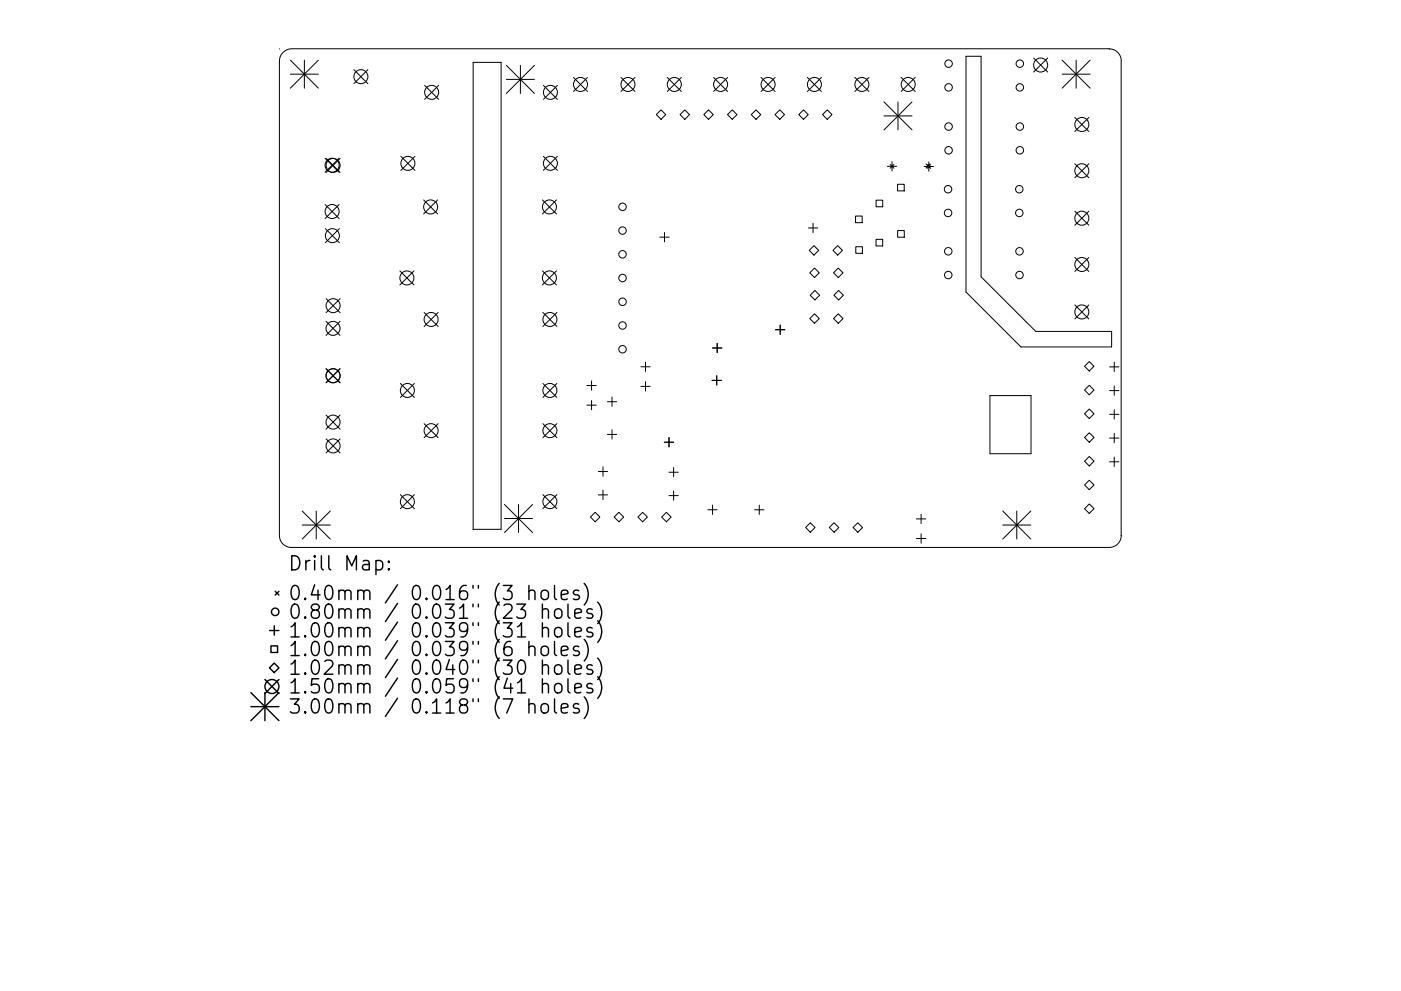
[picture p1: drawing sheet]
<svg xmlns="http://www.w3.org/2000/svg" width="297mm" height="210mm" viewBox="0 0 297 210" stroke-linecap="round" stroke-linejoin="round" font-family="sans-serif">
<defs><g id="words">
<g font-size="4.2">
<text x="61.1" y="121.1">Drill Map:</text>
<text x="61.1" y="127.4">0.40mm / 0.016&quot; (3 holes)</text>
<text x="61.1" y="131.3">0.80mm / 0.031&quot; (23 holes)</text>
<text x="61.1" y="135.3">1.00mm / 0.039&quot; (31 holes)</text>
<text x="61.1" y="139.2">1.00mm / 0.039&quot; (6 holes)</text>
<text x="61.1" y="143.2">1.02mm / 0.040&quot; (30 holes)</text>
<text x="61.1" y="147.2">1.50mm / 0.059&quot; (41 holes)</text>
<text x="61.1" y="151.4">3.00mm / 0.118&quot; (7 holes)</text>
</g>
</g></defs>
<g fill="none" stroke="#000" stroke-width=".21">
<path d="M59.2 13h.1M59.2 13v100.6M59.2 10.4h.1M61.6 12.8l5.9 5.9M61.6 15.7h5.9M61.8 10.4a2.62 2.62 0 0 0-2.6 2.6M61.9 10.3l173.3 .1a2.54 2.54 0 0 1 2.5 2.5M64.5 12.8v5.9M67.5 12.8l-5.9 5.9M75 14.8l3 2.9M78 14.8l-3 2.9M90 18.1l3 3"/>
<path d="M93 18.1l-3 3M107.4 13.9l5.9 5.9M107.4 16.8h5.9M110.3 13.9v5.9M113.3 13.9l-5.9 5.9M115.2 18.1l3 3M118.2 18.1l-3 3M121.6 16.4l3 3M124.6 16.4l-3 3M131.7 16.4l2.9 3M134.6 16.4l-2.9 3M141.5 16.4l3 3"/>
<path d="M144.5 16.4l-3 3M151.3 16.4l3 3M154.3 16.4l-3 3M161.4 16.4l2.9 3M164.3 16.4l-2.9 3M171.2 16.4l3 3M174.2 16.4l-3 3M181.3 16.4l2.9 3M184.2 16.4l-2.9 3M191.1 16.4l2.9 3M194 16.4l-2.9 3M219.2 12.3l2.9 3"/>
<path d="M222.1 12.3l-2.9 3M225.2 15.7h5.9M225.2 12.8l5.9 5.9M228.2 12.8v5.9M231.1 12.8l-5.9 5.9M237.7 12.9l.1 100.7M68.9 33.6l3 2.9M69.1 33.6l3 3M71.9 33.6l-3 2.9M72.1 33.6l-3 3M85 33.2l3 2.9M88 33.2l-3 2.9"/>
<path d="M115.2 33.2l3 2.9M118.2 33.2l-3 2.9M140.2 23.3l1 1-1 1-1.1-1zM145.2 23.3l1 1-1 1-1-1zM150.2 23.3l1 1-1 1-1-1zM154.3 24.3l1-1 1 1-1 1zM159.3 24.3l1-1 1 1-1 1zM164.3 24.3l1-1 1 1-1 1zM169.4 24.3l1-1 1 1-1 1zM175.4 23.3l1 1-1 1-1-1zM187.4 21.6l6 6M187.4 24.6h6"/>
<path d="M188.1 35.3h2M188.7 34.9l.8 .8M189.1 34.3v2M189.5 34.9l-.8 .8M190.3 39.1h1.4v1.4h-1.4zM190.4 21.6v6M193.4 21.6l-6 6M195.9 35.3h2M196.4 34.8l.9 .9M196.9 34.3v2M197.2 34.8l-.8 .8M197.3 34.9l-.8 .8"/>
<path d="M227.9 24.9l3 3M227.9 34.7l3 3M230.9 24.9l-3 3M230.9 34.7l-3 3M68.9 43.4l3 3M69 48.5l3 3M71.9 43.4l-3 3M72 48.5l-3 3M84.8 57.5l3 3M87.8 57.5l-3 3M89.8 42.4l3 3M92.8 42.4l-3 3"/>
<path d="M115 57.5l3 3M115 42.4l3 3M118 57.5l-3 3M118 42.4l-3 3M139.9 50.3h2M140.9 49.3v2M171.4 48.4h2M171.6 53.1l1-1 1 1-1 1zM172.4 47.4v2M172.7 56.9l1 1-1 1-1-1zM176.6 53.1l1-1 1 1-1 1zM177.7 56.9l1 1-1 1-1-1z"/>
<path d="M181.4 45.8h1.4v1.4h-1.4zM181.4 52.3h1.4v1.4h-1.4zM185.7 50.8h1.4v1.4h-1.4zM185.7 42.5h1.5v1.4h-1.5zM190.3 48.9h1.4v1.4h-1.4zM227.9 44.8l3 3M227.9 54.6l3 3M230.9 44.8l-3 3M230.9 54.6l-3 3M69.1 68.2l3 3M69.1 78.2l3 3M69.1 63.4l3 2.9"/>
<path d="M72.1 68.2l-3 3M72.1 78.2l-3 3M72.1 63.4l-3 2.9M89.9 66.3l3 3M92.9 66.3l-3 3M115.1 66.3l3 3M118.1 66.3l-3 3M135.9 77.8h2M136.9 76.8v2M152 79.7v2M152.1 72.8l-.1 2M153.1 73.8h-2"/>
<path d="M164.4 70h2M165.4 69v1.9M172.7 66.6l1 1-1 1-1-1zM172.8 61.6l1 1-1 1-1-1zM177.7 66.6l1 1-1 1-1-1zM177.8 61.6l1 1-1 1-1-1zM227.9 64.7l3 3M230.9 64.7l-3 3M230.9 76.7l1.1 1-1.1 1-1-1zM235.3 77.8h1.9M235.7 73.5h.1M235.7 73.4v-3.1h-16.1l-11.6-11.6v-46.8h-3.2v50.1l11.7 11.6h19.2v-.1"/>
<path d="M236.2 76.8v2M69.1 88.1l3 2.9M69.1 93.1l3 3M72.1 88.1l-3 2.9M72.1 93.1l-3 3M84.9 81.4l3 2.9M87.9 81.4l-3 2.9M89.9 89.9l3 3M92.9 89.9l-3 3M115.1 81.4l3 2.9M115.1 89.9l3 3M118.1 81.4l-3 2.9"/>
<path d="M118.1 89.9l-3 3M124.4 81.8h2M124.4 86h2M125.4 80.8v2M125.4 85v2M127.8 99.1v1.9M128.8 85.2h2M128.8 92.2h2M129.8 84.2v2M129.8 91.2v2M135.9 82h2M136.9 81v2"/>
<path d="M141.9 92.8l-.1 2M142.8 99.2v2M142.8 93.8h-2M151 80.7h2M209.9 96.3v-12.4h8.7v12.4h-8.7M230.9 81.7l1.1 1.1-1.1 1-1-1zM230.9 86.8l1.1 1-1.1 1-1-1zM230.9 91.8l1.1 1-1.1 1-1-1zM230.9 96.9l1.1 1-1.1 1-1-1zM235.3 82.9h1.9M235.3 87.9h1.9M235.3 92.9h1.9"/>
<path d="M235.3 98h1.9M236.2 81.9v2M236.2 86.9v2M236.2 92v1.9M236.2 97v2M59.2 113.6a2.52 2.52 0 0 0 2.6 2.5M61.8 116.1v.1M64.1 108.4l5.9 6M64.1 111.4h5.9M67 108.4v6M70 108.4l-5.9 6M84.9 104.9l3 3"/>
<path d="M87.9 104.9l-3 3M100.3 112.3h5.9v-99.1h-5.9v99.1M107 107l5.9 6M107 110h5.9M109.9 107v6M112.9 107l-5.9 6M115.1 104.9l3 3M118.1 104.9l-3 3M125.2 109.7l1-1 1 1-1 1zM126.9 100h1.9M126.9 105h1.9M127.8 104v2"/>
<path d="M130.2 109.7l1-1 1 1-1 1zM135.2 109.7l1.1-1 1 1-1 1zM141.3 108.7l1 1-1 1-1-1zM141.8 100.2h2M141.8 105.1h2M142.8 104.2v1.9M150.1 108.2h2M151.1 107.2v1.9M160 108.2h2M161 107.2v1.9M171.8 110.9l1 1-1 1-1-1zM176.8 110.9l1 1-1 1-1-1z"/>
<path d="M181.9 110.9l1 1-1 1-1-1zM194.3 110.1h2M194.3 114.3h2M195.3 109.1v2M195.3 113.3v1.9M212.6 111.4h5.9M212.6 108.4l5.9 6M215.6 108.4v6M218.5 108.4l-5.9 6M230.9 101.9l1.1 1-1.1 1-1-1zM230.9 106.9l1.1 1-1.1 1-1-1zM237.7 113.6a2.55 2.55 0 0 1-2.5 2.6l-173.4-.1"/>
<circle cx="76.5" cy="16.3" r="1.49"/>
<circle cx="91.5" cy="19.6" r="1.49"/>
<circle cx="116.7" cy="19.6" r="1.49"/>
<circle cx="123.1" cy="17.9" r="1.49"/>
<circle cx="133.1" cy="17.9" r="1.49"/>
<circle cx="143" cy="17.9" r="1.49"/>
<circle cx="152.8" cy="17.9" r="1.49"/>
<circle cx="162.9" cy="17.9" r="1.49"/>
<circle cx="172.7" cy="17.9" r="1.49"/>
<circle cx="182.7" cy="17.9" r="1.49"/>
<circle cx="192.6" cy="17.9" r="1.49"/>
<circle cx="201.1" cy="13.5" r=".79"/>
<circle cx="201.1" cy="18.5" r=".79"/>
<circle cx="216.2" cy="13.5" r=".79"/>
<circle cx="216.2" cy="18.5" r=".79"/>
<circle cx="220.6" cy="13.8" r="1.49"/>
<circle cx="70.4" cy="35.1" r="1.49"/>
<circle cx="70.6" cy="35.1" r="1.49"/>
<circle cx="86.5" cy="34.7" r="1.49"/>
<circle cx="116.7" cy="34.7" r="1.49"/>
<circle cx="201.1" cy="31.9" r=".79"/>
<circle cx="201.1" cy="26.9" r=".79"/>
<circle cx="216.2" cy="31.9" r=".79"/>
<circle cx="216.2" cy="26.9" r=".79"/>
<circle cx="229.4" cy="26.4" r="1.49"/>
<circle cx="229.4" cy="36.2" r="1.49"/>
<circle cx="70.4" cy="44.9" r="1.49"/>
<circle cx="70.5" cy="50" r="1.49"/>
<circle cx="86.3" cy="59" r="1.49"/>
<circle cx="91.3" cy="43.9" r="1.49"/>
<circle cx="116.5" cy="59" r="1.49"/>
<circle cx="116.5" cy="43.9" r="1.49"/>
<circle cx="132" cy="48.9" r=".79"/>
<circle cx="132" cy="54" r=".79"/>
<circle cx="132" cy="59" r=".79"/>
<circle cx="132" cy="43.9" r=".79"/>
<circle cx="201" cy="40.1" r=".79"/>
<circle cx="201" cy="45.2" r=".79"/>
<circle cx="201" cy="53.3" r=".79"/>
<circle cx="201" cy="58.4" r=".79"/>
<circle cx="216.1" cy="40.1" r=".79"/>
<circle cx="216.1" cy="45.2" r=".79"/>
<circle cx="216.2" cy="53.3" r=".79"/>
<circle cx="216.2" cy="58.4" r=".79"/>
<circle cx="229.4" cy="46.3" r="1.49"/>
<circle cx="229.4" cy="56.1" r="1.49"/>
<circle cx="70.6" cy="79.7" r="1.49"/>
<circle cx="70.6" cy="69.7" r="1.49"/>
<circle cx="70.6" cy="64.8" r="1.49"/>
<circle cx="91.4" cy="67.8" r="1.49"/>
<circle cx="116.6" cy="67.8" r="1.49"/>
<circle cx="132" cy="64" r=".79"/>
<circle cx="132" cy="69.1" r=".79"/>
<circle cx="132" cy="74.1" r=".79"/>
<circle cx="229.4" cy="66.2" r="1.49"/>
<circle cx="70.6" cy="89.6" r="1.49"/>
<circle cx="70.6" cy="94.6" r="1.49"/>
<circle cx="86.4" cy="82.8" r="1.49"/>
<circle cx="91.4" cy="91.4" r="1.49"/>
<circle cx="116.6" cy="82.8" r="1.49"/>
<circle cx="116.6" cy="91.4" r="1.49"/>
<circle cx="86.4" cy="106.4" r="1.49"/>
<circle cx="116.6" cy="106.4" r="1.49"/>
</g>
<g fill="none" stroke="#000" stroke-width=".3">
<path d="M79.7 119.1l.9-.2 .5 .6v.8l-.2 .5-.3 .1-.9-.1M82.4 119.1l.2 .1-.2 .1-.1-.1 .1-.1v.2M57.2 133.8h1.9M57.4 137h1.4v1.4h-1.4zM58.1 132.8v2M58.3 125.5l.8 .7M59.1 125.5l-.8 .7M82.4 120.6l.2 .2-.2 .1-.1-.1 .1-.2v.3M112.1 125.5a.74 .74 0 0 1 1.3 .1v1.6M112.1 137.4a.74 .74 0 0 1 1.3 .1v1.6M112.1 124.2v3M112.1 136.1v3"/>
<path d="M114.9 125.5a.81 .81 0 0 1 .8-.3 .81 .81 0 0 1 .6 .6v.8a.81 .81 0 0 1-.8 .6 .81 .81 0 0 1-.8-.6v-.8zM114.9 137.4a.81 .81 0 0 1 .8-.3 .81 .81 0 0 1 .6 .6v.8a.81 .81 0 0 1-.8 .6 .81 .81 0 0 1-.8-.6v-.8zM115 129.5a.74 .74 0 0 1 1.3 .1v1.6M115 133.4a.74 .74 0 0 1 1.3 .2v1.5M115 128.2v3M115 132.1v3M117.6 124.2v2.6l.4 .4M117.6 136.1v2.6l.4 .4M117.7 133.4a.81 .81 0 0 1 .8-.3 .81 .81 0 0 1 .6 .6v.9a.81 .81 0 0 1-.7 .6 .81 .81 0 0 1-.8-.6v-.9zM117.9 129.3a.81 .81 0 0 1 1.2 .4v.9a.81 .81 0 0 1-.7 .6 .81 .81 0 0 1-.8-.6v-.9zM119 126.2l1.4-.3-.1-.5-.9-.2-.4 .4v1.2l.1 .3 .3 .1 .9-.1M119 138.1l1.4-.3-.1-.6-.9-.1-.4 .4v1.2l.1 .2 .3 .2 .9-.2"/>
<path d="M120.4 128.2v2.5l.5 .5M120.4 132.1v2.6l.5 .4M121.9 130.2l1.4-.3-.2-.6-.8-.1-.4 .4v1.1l.1 .3 .3 .2 .8-.2M121.9 134.1l1.4-.3-.2-.5-.8-.2-.4 .5v1.1l.1 .3 .3 .1 .8-.1M122.7 125.4l-.7-.2-.4 .4 .1 .5 1 .3 .2 .2-.2 .5-.3 .1-.8-.1M122.7 137.2l-.7-.1-.4 .4 .1 .4 1 .3 .2 .3-.2 .4-.3 .2-.8-.2M123.9 123.8a3.4 3.4 0 0 1 0 4.6M123.9 135.7a3.4 3.4 0 0 1 0 4.5M125.6 129.3l-.7-.1-.5 .4 .2 .4 1 .3 .1 .3-.1 .4-.3 .2-.9-.2M125.6 133.3l-.7-.2-.5 .5 .2 .4 1 .3 .1 .3-.1 .4-.3 .1-.9-.1M126.7 127.7a3.4 3.4 0 0 1 0 4.6M126.7 131.7a3.4 3.4 0 0 1 0 4.6"/>
<path d="M126.7 139.6a3.4 3.4 0 0 1 0 4.6M53.2 147l5.9 5.9M53.2 149.9h5.9M56.2 144.2l2.9 2.9M56.2 147v5.9M57.1 141.7l1-1 1 1-1 1zM59.1 144.2l-2.9 2.9M59.1 147l-5.9 5.9M112.1 149.6a.74 .74 0 0 1 1.3 .1v1.6M112.1 148.3v3M114.9 149.6a.81 .81 0 0 1 .8-.3 .81 .81 0 0 1 .6 .6v.8a.81 .81 0 0 1-.8 .6 .81 .81 0 0 1-.8-.6v-.8zM115 141.3a.74 .74 0 0 1 1.3 .2v1.5"/>
<path d="M115 145.3a.74 .74 0 0 1 1.3 .1v1.6M115 140v3M115 144v3M117.6 148.3v2.6l.4 .4M117.7 141.3a.81 .81 0 0 1 .8-.3 .81 .81 0 0 1 .6 .6v.9a.81 .81 0 0 1-.7 .6 .81 .81 0 0 1-.8-.6v-.9zM117.9 145.2a.81 .81 0 0 1 1.2 .4v.8a.81 .81 0 0 1-.7 .6 .81 .81 0 0 1-.8-.6v-.8zM119 150.3l1.4-.3-.1-.6-.9-.1-.4 .4v1.2l.1 .2 .3 .2 .9-.2M120.4 140v2.6l.5 .4M120.4 144v2.6l.5 .4M121.9 142l1.4-.2-.2-.6-.8-.2-.4 .5v1.1l.1 .3 .3 .1 .8-.1M121.9 146l1.4-.3-.2-.5-.8-.2-.4 .4v1.2l.1 .3 .3 .1 .8-.1M122.7 149.4l-.7-.1-.4 .4 .1 .4 1 .3 .2 .3-.2 .4-.3 .2-.8-.2"/>
<path d="M123.9 147.9a3.4 3.4 0 0 1 0 4.5M125.6 141.2l-.7-.2-.5 .5 .2 .4 1 .3 .1 .3-.1 .4-.3 .1-.9-.1M125.6 145.2l-.7-.2-.5 .4 .2 .5 1 .3 .1 .2-.1 .5-.3 .1-.9-.1M126.7 143.6a3.4 3.4 0 0 1 0 4.6"/>
<circle cx="58.3" cy="129.8" r=".79"/>
<circle cx="57.7" cy="145.7" r="1.49"/>
</g>
<use href="#words"/>
</svg>
